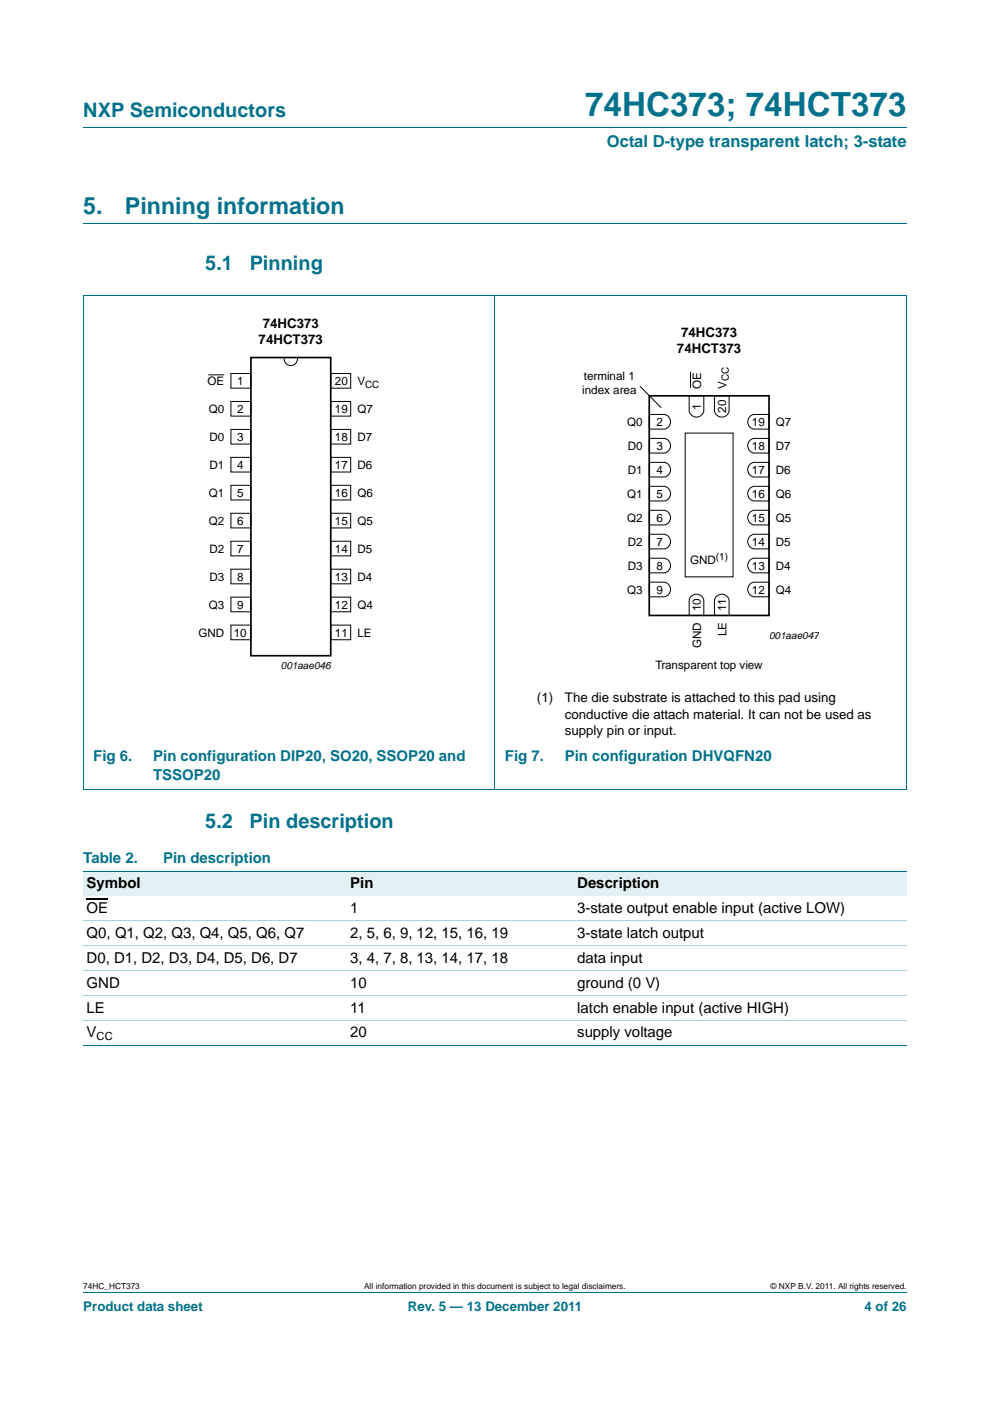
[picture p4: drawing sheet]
<svg xmlns="http://www.w3.org/2000/svg" width="210mm" height="297mm" viewBox="0 0 210 297" stroke-linecap="round" stroke-linejoin="round" font-family="sans-serif">
<defs><g id="words">
<text font-size="7" fill="#00718a" x="124.1" y="24.6">74HC373; 74HCT373</text>
<g font-size="4.9" fill="#00718a">
<text x="17.7" y="45.4">5.</text>
<text x="26.5" y="45.4">Pinning information</text>
</g>
<g font-size="4.2" fill="#00718a">
<text x="17.7" y="24.9">NXP Semiconductors</text>
<text x="43.5" y="57.3">5.1</text>
<text x="53" y="57.3">Pinning</text>
<text x="43.5" y="175.5">5.2</text>
<text x="52.9" y="175.5">Pin description</text>
</g>
<text font-size="3.5" fill="#00718a" x="128.7" y="31.1">Octal D-type transparent latch; 3-state</text>
<g font-size="3.2" fill="#00718a">
<text x="19.8" y="161.4">Fig 6.</text>
<text x="32.5" y="161.4">Pin configuration DIP20, SO20, SSOP20 and</text>
<text x="107.1" y="161.4">Fig 7.</text>
<text x="119.8" y="161.4">Pin configuration DHVQFN20</text>
<text x="32.5" y="165.3">TSSOP20</text>
<text x="17.7" y="182.9">Table 2.</text>
<text x="34.6" y="182.9">Pin description</text>
</g>
<g font-size="3.2">
<text x="18.4" y="188.2">Symbol</text>
<text x="74.3" y="188.2">Pin</text>
<text x="122.4" y="188.2">Description</text>
<text x="18.4" y="193.5">OE</text>
<text x="74.3" y="193.5">1</text>
<text x="122.4" y="193.5">3-state output enable input (active LOW)</text>
<text x="18.4" y="198.8">Q0, Q1, Q2, Q3, Q4, Q5, Q6, Q7</text>
<text x="74.3" y="198.8">2, 5, 6, 9, 12, 15, 16, 19</text>
<text x="122.4" y="198.8">3-state latch output</text>
<text x="18.4" y="204.1">D0, D1, D2, D3, D4, D5, D6, D7</text>
<text x="18.4" y="209.4">GND</text>
<text x="74.3" y="209.4">10</text>
<text x="74.3" y="204.1">3, 4, 7, 8, 13, 14, 17, 18</text>
<text x="122.4" y="209.4">ground (0 V)</text>
<text x="122.4" y="204.1">data input</text>
<text x="18.4" y="214.7">LE</text>
<text x="74.3" y="214.7">11</text>
<text x="122.4" y="214.7">latch enable input (active HIGH)</text>
<text x="18.4" y="220">V</text>
<text x="74.3" y="220">20</text>
<text x="122.4" y="220">supply voltage</text>
</g>
<g font-size="2.8">
<text x="55.7" y="69.6">74HC373</text>
<text x="144.4" y="71.5">74HC373</text>
<text x="54.9" y="72.9">74HCT373</text>
<text x="143.6" y="74.9">74HCT373</text>
<text x="113.9" y="148.8">(1)</text>
<text x="119.8" y="148.8">The die substrate is attached to this pad using</text>
<text x="119.8" y="152.3">conductive die attach material. It can not be used as</text>
<text x="119.8" y="155.9">supply pin or input.</text>
</g>
<g font-size="2.8" fill="#00718a">
<text x="17.7" y="277.9">Product data sheet</text>
<text x="86.5" y="277.9">Rev. 5 — 13 December 2011</text>
<text x="183.4" y="277.9">4 of 26</text>
</g>
<g font-size="2.5">
<text x="44" y="81.7">OE</text>
<text x="50.3" y="81.7">1</text>
<text x="71" y="81.7">20</text>
<text x="75.8" y="81.7">V</text>
<text x="123.5" y="83.5">index area</text>
<text x="123.8" y="80.5">terminal 1</text>
<text x="148.7" y="82.5" transform="rotate(-90 148.7 82.5)">OE</text>
<text x="154.1" y="82.5" transform="rotate(-90 154.1 82.5)">V</text>
<text x="44.3" y="87.7">Q0</text>
<text x="50.3" y="87.6">2</text>
<text x="71" y="87.6">19</text>
<text x="75.8" y="87.7">Q7</text>
<text x="148.6" y="86.9" transform="rotate(-90 148.6 86.9)">1</text>
<text x="154" y="87.6" transform="rotate(-90 154 87.6)">20</text>
<text x="44.4" y="93.6">D0</text>
<text x="50.3" y="93.5">3</text>
<text x="71" y="93.5">18</text>
<text x="75.8" y="93.6">D7</text>
<text x="133" y="90.4">Q0</text>
<text x="133.1" y="95.5">D0</text>
<text x="139.3" y="95.4">3</text>
<text x="139.3" y="90.3">2</text>
<text x="159.5" y="95.4">18</text>
<text x="159.5" y="90.3">19</text>
<text x="164.5" y="90.4">Q7</text>
<text x="164.5" y="95.5">D7</text>
<text x="44.4" y="99.5">D1</text>
<text x="50.3" y="99.4">4</text>
<text x="71" y="99.4">17</text>
<text x="75.8" y="99.5">D6</text>
<text x="133.1" y="100.6">D1</text>
<text x="139.3" y="100.5">4</text>
<text x="159.5" y="100.5">17</text>
<text x="164.5" y="100.6">D6</text>
<text x="44.3" y="105.4">Q1</text>
<text x="50.3" y="105.4">5</text>
<text x="71" y="105.4">16</text>
<text x="75.8" y="105.4">Q6</text>
<text x="133" y="105.7">Q1</text>
<text x="139.3" y="105.6">5</text>
<text x="159.5" y="105.6">16</text>
<text x="164.5" y="105.7">Q6</text>
<text x="44.3" y="111.4">Q2</text>
<text x="50.3" y="111.3">6</text>
<text x="71" y="111.3">15</text>
<text x="75.8" y="111.4">Q5</text>
<text x="133" y="110.7">Q2</text>
<text x="139.3" y="110.7">6</text>
<text x="159.5" y="110.7">15</text>
<text x="164.5" y="110.7">Q5</text>
<text x="44.4" y="117.3">D2</text>
<text x="50.3" y="117.2">7</text>
<text x="71" y="117.2">14</text>
<text x="75.8" y="117.3">D5</text>
<text x="133.1" y="115.8">D2</text>
<text x="139.3" y="115.7">7</text>
<text x="146.4" y="119.5">GND</text>
<text x="159.5" y="115.7">14</text>
<text x="164.5" y="115.8">D5</text>
<text x="44.4" y="123.2">D3</text>
<text x="50.3" y="123.2">8</text>
<text x="71" y="123.1">13</text>
<text x="75.8" y="123.2">D4</text>
<text x="133" y="126">Q3</text>
<text x="133.1" y="120.9">D3</text>
<text x="139.3" y="125.9">9</text>
<text x="139.3" y="120.8">8</text>
<text x="159.5" y="125.9">12</text>
<text x="159.5" y="120.8">13</text>
<text x="164.5" y="126">Q4</text>
<text x="164.5" y="120.9">D4</text>
<text x="44.3" y="129.1">Q3</text>
<text x="50.3" y="129.1">9</text>
<text x="71" y="129.1">12</text>
<text x="75.8" y="129.1">Q4</text>
<text x="148.6" y="129.6" transform="rotate(-90 148.6 129.6)">10</text>
<text x="154" y="129.6" transform="rotate(-90 154 129.6)">11</text>
<text x="42.1" y="135.1">GND</text>
<text x="49.6" y="135">10</text>
<text x="71" y="135">11</text>
<text x="75.8" y="135.1">LE</text>
<text x="148.7" y="137.4" transform="rotate(-90 148.7 137.4)">GND</text>
<text x="154.1" y="134.9" transform="rotate(-90 154.1 134.9)">LE</text>
<text x="139.1" y="141.8">Transparent top view</text>
</g>
<text font-size="2.4" x="20.5" y="220.5">CC</text>
<g font-size="2.1">
<text x="77.4" y="82.2">CC</text>
<text x="154.6" y="80.8" transform="rotate(-90 154.6 80.8)">CC</text>
<text x="151.9" y="118.7">(1)</text>
<text x="163.1" y="135.6">001aae047</text>
<text x="59.6" y="141.8">001aae046</text>
</g>
<g font-size="1.8">
<text x="17.7" y="273.3">74HC_HCT373</text>
<text x="77.2" y="273.3">All information provided in this document is subject to legal disclaimers.</text>
<text x="163.4" y="273.3">© NXP B.V. 2011. All rights reserved.</text>
</g>
</g></defs>
<path d="M17.7 27h174.6M17.7 47.4h174.6M17.6 62.6h174.7M17.7 62.7v104.6M105 62.6v104.8M192.3 62.7v104.6M17.6 167.4h174.7M17.7 273.9h174.6" fill="none" stroke="#00718a" stroke-width=".21"/>
<g fill="none" stroke="#000" stroke-width=".21">
<path d="M44.2 79.5h3.4M49 79.2h4.2v3.1h-4.2zM60.3 75.8a1.43 1.43 0 0 0 1.4 1.7 1.43 1.43 0 0 0 1.4-1.7M70.1 79.2h4.3v3.1h-4.3zM146.5 78.8v3.4M49 85.1h4.2v3.1h-4.2zM49 91h4.2v3.2h-4.2zM49 97h4.2v3.1h-4.2zM70.1 91h4.3v3.2h-4.3zM70.1 97h4.3v3.1h-4.3zM70.1 85.1h4.3v3.1h-4.3zM135.7 81.9l4.5 4.6"/>
<path d="M137.7 98h3.1a1.56 1.56 0 0 1 1.4 1.6 1.56 1.56 0 0 1-1.4 1.5h-3.1zM137.7 93h3.1a1.56 1.56 0 0 1 1.4 1.5 1.56 1.56 0 0 1-1.4 1.6h-3.1zM137.7 87.9h3.1a1.56 1.56 0 0 1 1.4 1.5 1.56 1.56 0 0 1-1.4 1.6h-3.1zM145.3 91.8h10.2v30.5h-10.2zM146.2 83.9h3.1v3.1a1.56 1.56 0 0 1-1.6 1.4 1.56 1.56 0 0 1-1.5-1.4zM151.5 83.9h3.1v3.1a1.56 1.56 0 0 1-1.5 1.4 1.56 1.56 0 0 1-1.6-1.4zM159.2 98.4l.8-.4h3.1v3.1h-3.1a1.57 1.57 0 0 1-1.3-1.1 1.57 1.57 0 0 1 .5-1.6zM159.2 93.3l.8-.3h3.1v3.1h-3.1a1.57 1.57 0 0 1-1.3-1.2 1.57 1.57 0 0 1 .5-1.6zM159.2 88.2l.8-.3h3.1v3.1h-3.1a1.57 1.57 0 0 1-1.3-1.1 1.57 1.57 0 0 1 .5-1.7zM49 102.9h4.2v3.1h-4.2zM49 108.8h4.2v3.1h-4.2zM49 114.8h4.2v3.1h-4.2z"/>
<path d="M70.1 114.8h4.3v3.1h-4.3zM70.1 102.9h4.3v3.1h-4.3zM70.1 108.8h4.3v3.1h-4.3zM137.7 118.4h3.1a1.56 1.56 0 0 1 1.4 1.5 1.56 1.56 0 0 1-1.4 1.6h-3.1zM137.7 113.3h3.1a1.56 1.56 0 0 1 1.4 1.5 1.56 1.56 0 0 1-1.4 1.6h-3.1zM137.7 108.2h3.1a1.56 1.56 0 0 1 1.4 1.5 1.56 1.56 0 0 1-1.4 1.6h-3.1zM137.7 103.1h3.1a1.56 1.56 0 0 1 1.4 1.6 1.56 1.56 0 0 1-1.4 1.5h-3.1zM159.2 118.7l.8-.3h3.1v3.1h-3.1a1.57 1.57 0 0 1-1.3-1.2 1.57 1.57 0 0 1 .5-1.6zM159.2 113.6l.8-.3h3.1v3.1h-3.1a1.57 1.57 0 0 1-1.3-1.1 1.57 1.57 0 0 1 .5-1.7zM159.2 108.5l.8-.3h3.1v3.1h-3.1a1.57 1.57 0 0 1-1.3-1.1 1.57 1.57 0 0 1 .5-1.7zM159.2 103.4l.8-.3h3.1v3.1h-3.1a1.57 1.57 0 0 1-1.3-1.1 1.57 1.57 0 0 1 .5-1.7zM49 120.7h4.2v3.1h-4.2z"/>
<path d="M49 126.6h4.2v3.1h-4.2zM49 132.5h4.2v3.1h-4.2zM70.1 126.6h4.3v3.1h-4.3zM70.1 132.5h4.3v3.1h-4.3zM70.1 120.7h4.3v3.1h-4.3zM137.7 123.4h3.1a1.56 1.56 0 0 1 1.4 1.6 1.56 1.56 0 0 1-1.4 1.5h-3.1zM146.5 126.6a1.57 1.57 0 0 1 1.7-.6 1.57 1.57 0 0 1 1.1 1.4v3.1h-3.1v-3.1zM151.9 126.6a1.57 1.57 0 0 1 1.6-.6 1.57 1.57 0 0 1 1.1 1.4v3.1h-3.1v-3.1zM159.2 123.8l.8-.4h3.1v3.1h-3.1a1.57 1.57 0 0 1-1.3-1.1 1.57 1.57 0 0 1 .5-1.6z"/>
</g>
<path d="M53.2 75.8h16.9v63.2h-16.9zM137.7 83.9h25.4v46.6h-25.4z" fill="none" stroke="#000" stroke-width=".35"/>
<g fill="#e2f1f4">
<path d="M17.7 184.7h55.9v5.3h-55.9z"/>
<path d="M73.6 184.7h48.1v5.3h-48.1z"/>
<path d="M121.7 184.7h70.6v5.3h-70.6z"/>
</g>
<path d="M18.4 190.5h4.6" fill="none" stroke="#000" stroke-width=".23"/>
<path d="M17.7 184.7h174.6M17.7 221.7h174.6" fill="none" stroke="#00718a" stroke-width=".21"/>
<path d="M17.7 195.3h174.6M17.7 200.6h174.6M17.7 205.8h174.6M17.7 211.1h174.6M17.7 216.4h174.6" fill="none" stroke="#a5d5dc" stroke-width=".21"/>
<use href="#words"/>
</svg>
